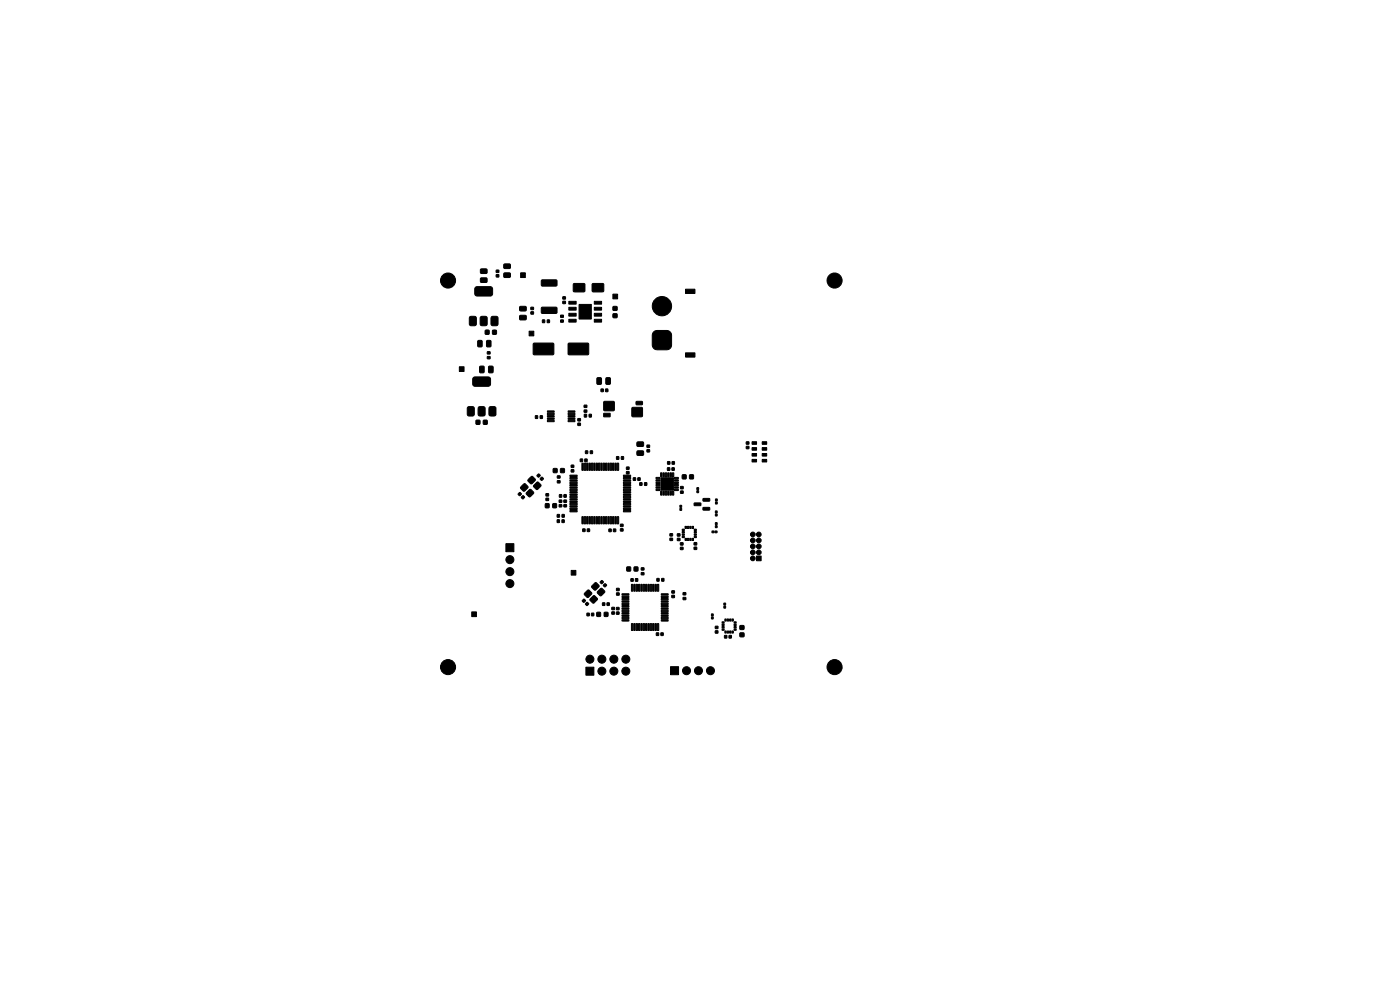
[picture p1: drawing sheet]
<svg xmlns="http://www.w3.org/2000/svg" width="297mm" height="210mm" viewBox="0 0 297 210" stroke-linecap="round" stroke-linejoin="round" font-family="sans-serif">
<g fill="#000" stroke="#000" stroke-width=".21">
<path d="M102 59l1.2-.1 .1 .3v.6l-.2 .1h-1l-.2-.2zM102 57.1l1.2-.1 .1 .3v.6l-.2 .1h-1l-.2-.2zM105.3 57.3h.5v.5h-.5zM105.3 58.3h.5v.4h-.5zM106.9 56h1.2l.2 .2v.6l-.2 .2h-1.1l-.2-.3zM106.9 57.9h1.2l.2 .2v.6l-.2 .2h-1.1l-.2-.3zM110.5 57.9h.9v1h-.9zM114.9 59.4h3.1l.2 .2v.9l-.3 .2h-2.9l-.2-.2zM97.4 77.8h1.1v1h-1.1zM99.6 67.3l.3-.2h.9l.2 .2 .1 1.4-.2 .3-1 .1-.3-.2zM100.9 60.9l.3-.1 3 .1 .3 .3-.1 1.3-.4 .3-3-.1-.3-.4v-1.1zM101.4 72.3l.7-.1 .2 .2v1l-.2 .2h-.5l-.3-.2z"/>
<path d="M101.8 77.7h.7l.2 .1v1.1l-.1 .2h-.6l-.3-.2zM101.9 67.3l.3-.2h.9l.2 .2 .1 1.4-.2 .3-1 .1-.3-.2zM103.3 72.3l.6-.1 .3 .2v1l-.2 .2h-.6l-.2-.2zM103.4 75.6h.6v.5h-.6zM103.4 74.6h.6v.5h-.6zM103.7 77.7h.7l.2 .1v1.1l-.1 .2h-.6l-.3-.2zM103 70.1h.7v.8h-.7zM104.2 67.3l.3-.2h.9l.2 .2 .1 1.4-.2 .3-1 .1-.3-.2zM104.5 70.1h.8v.8h-.8zM110.3 66.9h1.2l.2 .2-.1 .6-.2 .2h-1l-.2-.3zM110.3 65h1.2l.2 .2-.1 .6-.2 .2h-1l-.2-.3zM112.2 70.3h1v1h-1z"/>
<path d="M112.6 66.1h.6v.5h-.6zM112.6 65.2h.6v.5h-.6zM115.1 67.9h.4v.5h-.4zM116.1 67.9h.5v.5h-.5zM113.2 72.8h4.1l.2 .2v2.1l-.3 .2h-3.9l-.2-.3zM114.9 65.2h3.1l.2 .2v.9l-.3 .2h-2.9l-.2-.2zM118.9 67.9h.6v.4h-.6zM118.9 66.9h.6v.4h-.6zM119.4 63.9h.5v.5h-.5zM119.4 63h.5v.4h-.5zM120.7 63.9h1.5v.6h-1.5zM120.7 65.2h1.5v.6h-1.5z"/>
<path d="M120.7 66.5h1.5v.6h-1.5zM120.7 67.7h1.5v.6h-1.5zM122.8 64.6h2.7v3.1h-2.7zM121.7 60.2h2.3v1.7h-2.3zM120.6 72.8h4.1l.2 .2v2.1l-.2 .2h-4l-.2-.3zM126.1 67.7h1.5v.6h-1.5zM126.1 66.5h1.5v.6h-1.5zM126.1 65.2h1.5v.6h-1.5zM126.1 63.9h1.5v.6h-1.5zM125.7 60.2h2.3v1.7h-2.3zM130 62.4h1v1h-1zM130.1 65h.8v.8h-.8z"/>
<path d="M130.1 66.6h.8v.8h-.8zM138.7 70.4l.5-.3h2.2a1.03 1.03 0 0 1 1.1 1v2.1a1.03 1.03 0 0 1-1.1 1h-2a1.03 1.03 0 0 1-1-1v-2.3zM145.4 61.4h2v.9h-2zM145.4 74.9h2v.9h-2zM99.2 86.4l.3-.1h.9l.2 .1v1.5l-.1 .3-1 .1-.3-.2zM100.4 80.1l.4-.1h3l.3 .3-.1 1.4-.4 .3-3.1-.1-.2-.4v-1.2zM101.5 86.4l.3-.1h.9l.2 .1v1.5l-.1 .3-1 .1-.3-.2zM101 89.2h.8v.8h-.8zM102.6 89.2h.7v.8h-.7zM103.9 86.3h.9l.4 .1v1.5l-.1 .3-1 .1-.3-.2-.1-1.5zM113.6 88.2h.4v.6h-.4zM114.6 88.2h.5v.6h-.5z"/>
<path d="M116.1 87.2h1.4l.1 .2-1.4 .1zM116.1 87.7h1.4l.1 .2-1.4 .1zM116.1 88.2h1.4l.1 .2-1.4 .1zM116.1 88.7h1.4l.1 .2-1.4 .1zM116.1 89.2h1.4l.1 .2-1.4 .1zM120.5 89.2h1.4l.1 .2-1.4 .1zM120.5 88.7h1.4l.1 .2-1.4 .1zM120.5 88.2h1.4l.1 .2-1.4 .1zM120.5 87.7h1.4l.1 .2-1.4 .1zM120.5 87.2h1.4l.1 .2-1.4 .1zM121.2 98.7h.5v.5h-.5zM122.6 88.8h.5v.5h-.5z"/>
<path d="M122.6 89.8h.5v.4h-.5zM123.1 97.4h.5v.5h-.5zM123.5 98.3h.2v1.5l-.2-.1zM124 87.9h.4v.6h-.4zM124 98.3h.3l-.1 1.5-.3-.1zM124.1 97.4h.4v.5h-.4zM124.2 95.6h.5v.6h-.5zM123.9 86h.6v.4h-.6zM123.9 87h.6v.4h-.6zM124.5 98.3h.2v1.5l-.3-.1zM125 87.9h.5v.6h-.5zM125 98.3h.2v1.5l-.3-.1z"/>
<path d="M125.2 95.6h.5v.6h-.5zM125.5 98.3h.3l-.1 1.5-.2-.1zM126 98.3h.2v1.5l-.3-.1zM126.5 98.3h.2v1.5l-.3-.1zM126.7 80.2l.7-.1 .2 .2v1l-.1 .2-.6 .1-.3-.2zM127 98.3h.2v1.5l-.2-.1zM127.5 98.3h.3l-.1 1.5-.3-.1zM127.5 82.5h.5v.6h-.5zM128 98.3h.2v1.5l-.3-.1zM128.1 85.2h2.2v1.9h-2.2zM128.1 87.7h1.3v.7h-1.3zM128.5 82.5h.4v.6h-.4z"/>
<path d="M128.5 98.3h.2v1.5l-.2-.1zM128.6 80.2l.7-.1 .2 .2v1l-.1 .2-.6 .1-.3-.2zM129 98.3h.3l-.1 1.5-.3-.1zM129.5 98.3h.2v1.5l-.3-.1zM130 98.3h.2v1.5l-.3-.1zM130.5 98.3h.3l-.1 1.5-.2-.1zM130.8 96.9h.5v.5h-.5zM131 98.3h.2v1.5l-.3-.1zM131.8 96.9h.5v.5h-.5zM132.9 99.1h.5v.5h-.5zM134.1 86.5h2.1v1.9h-2.1zM135 85.2l1.2-.1 .1 .7-1.3 .1z"/>
<path d="M135.2 95.7l1.2-.1 .2 .3-.1 .6-.2 .1h-1l-.2-.2zM135.2 93.8l1.2-.1 .2 .3-.1 .6-.2 .1h-1l-.2-.2zM137.3 95.4h.5v.5h-.5zM137.3 94.4h.5v.5h-.5zM141.6 99.2h.5v.6h-.5zM141.6 97.9h.5v.6h-.5zM142.6 99.2h.4v.6h-.4zM142.6 97.9h.5v.6h-.5zM158.3 93.7h.6v.5h-.6zM158.3 94.7h.6v.5h-.6zM159.5 93.7h1v.6h-1zM159.5 95h1v.5h-1z"/>
<path d="M159.5 96.2h1v.6h-1zM159.5 97.5h1v.5h-1zM161.7 97.5h.9v.5h-.9zM161.7 96.2h.9v.6h-.9zM161.7 95h.9v.5h-.9zM161.7 93.7h.9v.6h-.9zM107.3 115.3h1.7v1.7h-1.7zM109.9 104.7l.4-.2 .3 .3-.4 .4-.3-.3zM110.6 105.4l.4-.3 .3 .4-.4 .3-.3-.2zM110.5 103.3l.8-.7 .7 .7-.8 .9-.7-.6zM112.3 103.9h.4l.5 .6-.8 .9-.8-.7zM112 101.7l.8-.7 .8 .8-.9 .9-.7-.6z"/>
<path d="M114.2 100.6h.2l.2 .3-.4 .3-.3-.3zM113.2 102.9l.8-.7 .8 .8-.9 .9-.7-.6zM114.9 101.2h.2l.2 .3-.4 .4-.3-.3zM115.8 105.7h.6v.5h-.6zM115.8 104.7h.6v.5h-.6zM115.7 106.9h.8v.8h-.8zM117.3 106.9h.7v.8h-.7zM117.4 99.4h.8v.8h-.8zM118.2 110.3h.5v.5h-.5zM118.2 100.9h.6v.5h-.6zM118.2 102h.6v.4h-.6zM118.2 109.1h.5v.6h-.5z"/>
<path d="M118.6 107h.6v.5h-.6zM118.6 106.1h.6v.5h-.6zM118.7 104.9h.5v.6h-.5zM119.2 110.3h.5v.5h-.5zM119.6 107h.6v.5h-.6zM119.6 106.1h.6v.5h-.6zM119.2 109.1h.5v.6h-.5zM118.9 99.4h.8v.8h-.8zM119.6 104.9h.5v.6h-.5zM120.9 100.8h1.5v.2l-1.4 .1zM120.9 101.3h1.5v.2l-1.4 .1zM120.9 101.8h1.5v.2l-1.4 .1z"/>
<path d="M120.9 102.3h1.5v.2l-1.4 .1zM120.9 102.8h1.5v.2l-1.4 .1zM120.9 103.3h1.5v.2l-1.4 .1zM120.9 103.8h1.5v.2l-1.4 .1zM120.9 104.3h1.5v.2l-1.4 .1zM120.9 104.8h1.5v.2l-1.4 .1zM120.9 105.3h1.5v.2l-1.4 .1zM120.9 105.8h1.5v.2l-1.4 .1zM120.9 106.3h1.5v.2l-1.4 .1zM120.9 106.8h1.5v.2l-1.4 .1zM120.9 107.3h1.5v.2l-1.4 .1zM120.9 107.8h1.5v.2l-1.4 .1z"/>
<path d="M120.9 108.3h1.5v.2l-1.4 .1zM121.2 99.6h.5v.5h-.5zM123.5 109.6l.2 .1v1.4h-.2zM124 109.6l.3 .1-.1 1.4h-.3zM123.6 112.2h.5v.5h-.5zM124.5 109.6l.2 .1v1.4h-.3zM125 109.6l.2 .1v1.4h-.3zM124.6 112.2h.5v.5h-.5zM125.5 109.6l.3 .1-.1 1.4h-.2zM126 109.6l.2 .1v1.4h-.3zM126.5 109.6l.2 .1v1.4h-.3zM127 109.6l.2 .1v1.4h-.2z"/>
<path d="M127.5 109.6l.3 .1-.1 1.4h-.3zM128 109.6l.2 .1v1.4h-.3zM128.5 109.6l.2 .1v1.4h-.2zM129 109.6l.3 .1-.1 1.4h-.3zM129.5 109.6l.2 .1v1.4h-.3zM129.2 112.2h.5v.6h-.5zM130 109.6l.2 .1v1.4h-.3zM130.5 109.6l.3 .1-.1 1.4h-.2zM130.1 112.2h.5v.6h-.5zM131 109.6l.2 .1v1.4h-.3zM131.6 111.2h.6v.5h-.6zM131.6 112.2h.6v.4h-.6z"/>
<path d="M132.3 108.3h1.4l.1 .2-1.5 .1zM132.3 107.8h1.4l.1 .2-1.5 .1zM132.3 107.3h1.4l.1 .2-1.5 .1zM132.3 106.8h1.4l.1 .2-1.5 .1zM132.3 106.3h1.4l.1 .2-1.5 .1zM132.3 105.8h1.4l.1 .2-1.5 .1zM132.3 105.3h1.4l.1 .2-1.5 .1zM132.3 104.8h1.4l.1 .2-1.5 .1zM132.3 104.3h1.4l.1 .2-1.5 .1zM132.3 103.8h1.4l.1 .2-1.5 .1zM132.3 103.3h1.4l.1 .2-1.5 .1zM132.3 102.8h1.4l.1 .2-1.5 .1z"/>
<path d="M132.3 102.3h1.4l.1 .2-1.5 .1zM132.3 101.8h1.4l.1 .2-1.5 .1zM132.3 101.3h1.4l.1 .2-1.5 .1zM132.3 100.8h1.4l.1 .2-1.5 .1zM132.9 100h.5v.5h-.5zM134.4 101.4h.4v.5h-.4zM135.3 101.4h.5v.5h-.5zM135.7 102.4h.5v.6h-.5zM136.7 102.4h.5v.6h-.5zM139.2 101.3h.8v.2l-.8 .1zM139.2 101.8h.8v.2l-.8 .1zM139.2 102.3h.8v.2l-.8 .1z"/>
<path d="M139.2 102.8h.8v.2l-.8 .1zM139.2 103.3h.8v.2l-.8 .1zM139.2 103.8h.8v.2l-.8 .1zM140.2 104.2h.2v.8h-.3zM140.2 100.3h.2v.8h-.3zM140.7 104.2h.2v.8h-.3zM140.7 100.3h.2v.8h-.3zM141.2 104.2h.2v.8h-.3zM141.2 100.3h.2v.8h-.3zM141.7 104.2h.2v.8h-.3zM141.7 100.3h.2v.8h-.3zM142.2 104.2h.2v.8h-.3z"/>
<path d="M142.2 100.3h.2v.8h-.3zM142.1 114.2h.6v.4h-.6zM142.1 113.2h.6v.5h-.6zM142.7 104.2h.2v.8h-.3zM142.7 100.3h.2v.8h-.3zM140.2 101.3h2.7v2.7h-2.7zM143.1 103.8h.8v.2l-.8 .1zM143.1 103.3h.8v.2l-.8 .1zM143.1 102.8h.8v.2l-.8 .1zM143.1 102.3h.8v.2l-.8 .1zM143.1 101.8h.8v.2l-.8 .1zM143.1 101.3h.8v.2l-.8 .1z"/>
<path d="M143.7 114.2h.5v.5h-.5zM143.7 113.2h.5v.5h-.5zM144.3 107.2h.3v.4h-.3zM144.3 107.8h.3v.5h-.3zM144.4 115.1h.5v.5h-.5zM144.4 116.1h.5v.5h-.5zM144.4 103.2h.5v.5h-.5zM144.4 104.2h.5v.4h-.5zM144.7 112.3h.5v.3h-.5zM144.7 112.8h.5v.3h-.5zM144.7 113.3h.5v.3h-.5zM144.7 113.8h.5v.3h-.5z"/>
<path d="M144.8 100.7h.7v.9h-.7zM145.3 114.2h.3v.5h-.3zM145.3 111.7h.3v.4h-.3zM145.8 114.2h.3v.5h-.3zM145.8 111.7h.3v.4h-.3zM146.3 114.2h.3v.5h-.3zM146.3 111.7h.3v.4h-.3zM146.8 114.2h.3v.5h-.3zM146.8 111.7h.3v.4h-.3zM146.3 100.7h.8v.9h-.8zM147.3 115.1h.5v.5h-.5zM147.3 116.1h.5v.4h-.5z"/>
<path d="M147.3 113.8h.4v.3h-.4zM147.3 113.3h.4v.3h-.4zM147.3 112.8h.4v.3h-.4zM147.3 112.3h.4v.3h-.4zM147.9 103.5h.3v.4h-.3zM147.9 104.1h.3v.4h-.3zM147.3 106.7h1.3l.1 .5-1.4 .1zM149.2 107.7l1.3-.1 .1 .5-1.4 .1zM149.2 105.8l1.3-.1 .1 .5-1.4 .1zM151.1 112.7h.4v.3h-.4zM151.7 112.7h.4v.3h-.4zM151.8 109h.3v.4h-.3z"/>
<path d="M151.8 108.4h.3v.4h-.3zM151.8 111.5h.3v.4h-.3zM151.8 110.9h.3v.4h-.3zM151.8 105.9h.3v.4h-.3zM151.8 106.5h.3v.4h-.3zM160.5 118h1v1h-1zM100.1 129.8h1v1h-1zM121.2 121h1v1h-1zM123.8 127.1h.2l.2 .3-.4 .4-.3-.3zM124.5 127.8h.2l.2 .3-.4 .4-.3-.4zM124.5 130.1h.5v.5h-.5zM124 125.8l.8-.7 .8 .8-.9 .9-.7-.6z"/>
<path d="M125.5 130.1h.5v.5h-.5zM125.8 126.4h.4l.6 .7-.9 .9-.8-.8zM125.6 124.3l.8-.7 .7 .7-.9 .9-.6-.6zM126.6 129.9h.8v.8h-.8zM127.6 123.2h.2l.2 .3-.4 .3-.3-.3zM126.8 125.5l.8-.7 .7 .7-.9 .9-.6-.6zM128.3 123.8h.2l.2 .3-.4 .4-.3-.3zM127.8 127.9h.5v.5h-.5zM128.2 129.9h.7v.8h-.7zM128.8 127.9h.5v.5h-.5zM129.8 129.8h.5v.5h-.5zM129.8 128.8h.5v.5h-.5z"/>
<path d="M130.8 129.8h.5v.5h-.5zM130.8 128.9h.5v.4h-.5zM130.8 125.8h.5v.4h-.5zM130.8 124.8h.5v.5h-.5zM132 126h1.3l.1 .2-1.4 .1zM132 126.5h1.3l.1 .2-1.4 .1zM132 127h1.3l.1 .2-1.4 .1zM132 127.5h1.3l.1 .2-1.4 .1zM132 128h1.3l.1 .2-1.4 .1zM132 128.5h1.3l.1 .2-1.4 .1zM132 129h1.3l.1 .2-1.4 .1zM132 129.5h1.3l.1 .2-1.4 .1z"/>
<path d="M132 130h1.3l.1 .2-1.4 .1zM132 130.5h1.3l.1 .2-1.4 .1zM132 131h1.3l.1 .2-1.4 .1zM132 131.5h1.3l.1 .2-1.4 .1zM133 120.3h.8v.8h-.8zM133.9 122.8h.4v.5h-.4zM134 132.3l.3 .1-.1 1.4-.3-.1zM134 124h.3l-.1 1.4h-.3zM134.5 132.3l.2 .1v1.4l-.3-.1zM134.5 124h.2v1.4h-.3zM134.5 120.3h.8v.8h-.8zM134.8 122.8h.5v.5h-.5z"/>
<path d="M135 132.3l.2 .1v1.4l-.3-.1zM135 124h.2v1.4h-.3zM135.5 132.3l.3 .1-.1 1.4-.2-.1zM135.5 124h.3l-.1 1.4h-.2zM136 132.3l.2 .1v1.4l-.3-.1zM136 124h.2v1.4h-.3zM136.5 132.3l.2 .1v1.4l-.3-.1zM136.5 124h.2v1.4h-.3zM136 120.4h.6v.5h-.6zM136 121.5h.6v.4h-.6zM137 132.3l.2 .1v1.4l-.2-.1zM137 124h.2v1.4h-.2z"/>
<path d="M137.5 132.3l.3 .1-.1 1.4-.3-.1zM137.5 124h.3l-.1 1.4h-.3zM138 132.3l.2 .1v1.4l-.3-.1zM138 124h.2v1.4h-.3zM138.5 132.3l.2 .1v1.4l-.2-.1zM138.5 124h.2v1.4h-.2zM139 132.3l.3 .1-.1 1.4-.3-.1zM139 124h.3l-.1 1.4h-.3zM139.4 122.7h.4v.6h-.4zM139.5 132.3l.2 .1v1.4l-.3-.1zM139.5 124h.2v1.4h-.3zM139.3 134.3h.4v.5h-.4z"/>
<path d="M140.3 131.5h1.4v.2l-1.4 .1zM140.3 131h1.4v.2l-1.4 .1zM140.3 130.5h1.4v.2l-1.4 .1zM140.3 130h1.4v.2l-1.4 .1zM140.3 129.5h1.4v.2l-1.4 .1zM140.3 129h1.4v.2l-1.4 .1zM140.3 128.5h1.4v.2l-1.4 .1zM140.3 128h1.4v.2l-1.4 .1zM140.3 127.5h1.4v.2l-1.4 .1zM140.3 127h1.4v.2l-1.4 .1zM140.3 126.5h1.4v.2l-1.4 .1zM140.3 126h1.4v.2l-1.4 .1z"/>
<path d="M140.4 122.7h.4v.6h-.4zM140.2 134.3h.5v.5h-.5zM142.5 125.3h.6v.5h-.6zM142.5 126.3h.6v.5h-.6zM144.9 126.7h.6v.5h-.6zM144.9 125.7h.6v.5h-.6zM150.9 130.9h.4v.4h-.4zM150.9 130.2h.4v.4h-.4zM151.8 132.9h.5v.4h-.5zM151.8 133.8h.5v.5h-.5zM153.2 131.9h.4v.3h-.4zM153.2 132.4h.4v.3h-.4z"/>
<path d="M153.2 132.9h.4v.3h-.4zM153.2 133.4h.4v.3h-.4zM153.6 128.6h.3v.4h-.3zM153.6 127.9h.3v.4h-.3zM153.8 133.9h.3v.4h-.3zM153.8 131.3h.3v.5h-.3zM153.7 134.8h.5v.5h-.5zM154.3 133.9h.3v.4h-.3zM154.3 131.3h.3v.5h-.3zM154.8 133.9h.3v.4h-.3zM154.8 131.3h.3v.5h-.3zM154.7 134.8h.4v.5h-.4z"/>
<path d="M155.3 133.9h.3v.4h-.3zM155.3 131.3h.3v.5h-.3zM155.7 133.4h.5v.3h-.5zM155.7 132.9h.5v.3h-.5zM155.7 132.4h.5v.3h-.5zM155.7 131.9h.5v.3h-.5zM157 132.7h.8v.8h-.8zM157 134.3h.8v.7h-.8zM124.3 141.5h1.7v1.7h-1.7zM142.2 141.4h1.7v1.7h-1.7z"/>
<circle cx="95" cy="59.5" r="1.6"/>
<circle cx="177" cy="59.5" r="1.6"/>
<circle cx="140.4" cy="65" r="2.05"/>
<circle cx="108.2" cy="118.7" r=".85"/>
<circle cx="159.7" cy="113.4" r=".5"/>
<circle cx="159.7" cy="114.6" r=".5"/>
<circle cx="159.7" cy="115.9" r=".5"/>
<circle cx="159.7" cy="117.2" r=".5"/>
<circle cx="159.7" cy="118.4" r=".5"/>
<circle cx="161" cy="114.6" r=".5"/>
<circle cx="161" cy="113.4" r=".5"/>
<circle cx="161" cy="117.2" r=".5"/>
<circle cx="161" cy="115.9" r=".5"/>
<circle cx="108.2" cy="123.8" r=".85"/>
<circle cx="108.2" cy="121.3" r=".85"/>
<circle cx="125.1" cy="139.8" r=".85"/>
<circle cx="127.7" cy="139.8" r=".85"/>
<circle cx="130.2" cy="139.8" r=".85"/>
<circle cx="132.8" cy="139.8" r=".85"/>
<circle cx="95" cy="141.5" r="1.6"/>
<circle cx="127.7" cy="142.4" r=".85"/>
<circle cx="130.2" cy="142.4" r=".85"/>
<circle cx="132.8" cy="142.4" r=".85"/>
<circle cx="145.6" cy="142.3" r=".85"/>
<circle cx="148.2" cy="142.3" r=".85"/>
<circle cx="150.7" cy="142.3" r=".85"/>
<circle cx="177" cy="141.5" r="1.6"/>
</g>
</svg>
